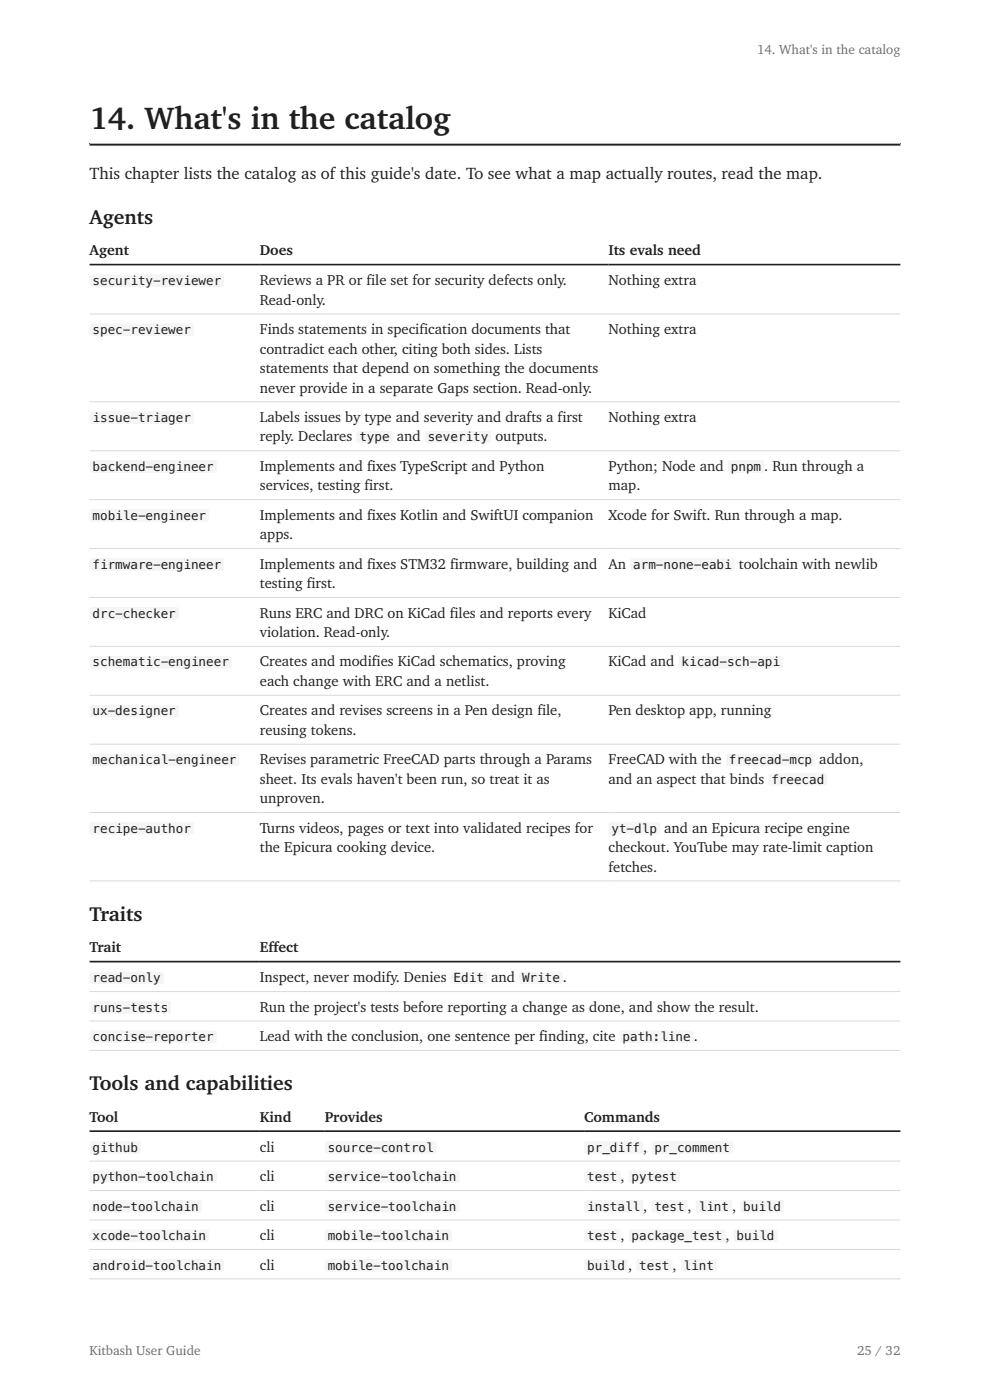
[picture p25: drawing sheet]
<svg xmlns="http://www.w3.org/2000/svg" width="210mm" height="297mm" viewBox="0 0 210 297" stroke-linecap="round" stroke-linejoin="round" font-family="sans-serif">
<defs><g id="words">
<text font-size="6.7" fill="#1d2126" x="19" y="27.3">14. What's in the catalog</text>
<g font-size="4.3" fill="#1d2126">
<text x="19" y="47.5">Agents</text>
<text x="19" y="195.4">Traits</text>
<text x="19" y="231.3">Tools and capabilities</text>
</g>
<text font-size="3.5" fill="#1d2126" x="19" y="37.9">This chapter lists the catalog as of this guide's date. To see what a map actually routes, read the map.</text>
<g font-size="3.1" fill="#1d2126">
<text x="19" y="54.2">Agent</text>
<text x="55.1" y="54.2">Does</text>
<text x="129.1" y="54.2">Its evals need</text>
<text x="55.1" y="60.5">Reviews a PR or file set for security defects only.</text>
<text x="55.1" y="64.6">Read-only.</text>
<text x="129.1" y="60.5">Nothing extra</text>
<text x="55.1" y="70.9">Finds statements in specification documents that</text>
<text x="129.1" y="70.9">Nothing extra</text>
<text x="55.1" y="75">contradict each other, citing both sides. Lists</text>
<text x="55.1" y="79.1">statements that depend on something the documents</text>
<text x="55.1" y="83.3">never provide in a separate Gaps section. Read-only.</text>
<text x="55.1" y="89.5">Labels issues by type and severity and drafts a first</text>
<text x="129.1" y="89.5">Nothing extra</text>
<text x="55.1" y="93.6">reply. Declares</text>
<text x="84.1" y="93.6">and</text>
<text x="105.1" y="93.6">outputs.</text>
<text x="55.1" y="99.9">Implements and fixes TypeScript and Python</text>
<text x="129.1" y="99.9">Python; Node and</text>
<text x="162.1" y="99.9">. Run through a</text>
<text x="55.1" y="104">services, testing first.</text>
<text x="129.1" y="104">map.</text>
<text x="55.1" y="110.3">Implements and fixes Kotlin and SwiftUI companion</text>
<text x="129.1" y="110.3">Xcode for Swift. Run through a map.</text>
<text x="55.1" y="114.4">apps.</text>
<text x="55.1" y="120.6">Implements and fixes STM32 firmware, building and</text>
<text x="55.1" y="124.8">testing first.</text>
<text x="129.1" y="120.6">An</text>
<text x="156.7" y="120.6">toolchain with newlib</text>
<text x="55.1" y="131">Runs ERC and DRC on KiCad files and reports every</text>
<text x="129.1" y="131">KiCad</text>
<text x="55.1" y="135.1">violation. Read-only.</text>
<text x="55.1" y="141.4">Creates and modifies KiCad schematics, proving</text>
<text x="129.1" y="141.4">KiCad and</text>
<text x="55.1" y="145.5">each change with ERC and a netlist.</text>
<text x="55.1" y="151.8">Creates and revises screens in a Pen design file,</text>
<text x="55.1" y="155.9">reusing tokens.</text>
<text x="129.1" y="151.8">Pen desktop app, running</text>
<text x="55.1" y="162.1">Revises parametric FreeCAD parts through a Params</text>
<text x="55.1" y="166.3">sheet. Its evals haven't been run, so treat it as</text>
<text x="129.1" y="162.1">FreeCAD with the</text>
<text x="129.1" y="166.3">and an aspect that binds</text>
<text x="173.8" y="162.1">addon,</text>
<text x="55.1" y="170.4">unproven.</text>
<text x="55.1" y="176.6">Turns videos, pages or text into validated recipes for</text>
<text x="140.9" y="176.6">and an Epicura recipe engine</text>
<text x="55.1" y="180.8">the Epicura cooking device.</text>
<text x="129.1" y="180.8">checkout. YouTube may rate-limit caption</text>
<text x="129.1" y="184.9">fetches.</text>
<text x="19" y="202">Trait</text>
<text x="55.1" y="202">Effect</text>
<text x="55.1" y="208.4">Inspect, never modify. Denies</text>
<text x="104.2" y="208.4">and</text>
<text x="119.4" y="208.4">.</text>
<text x="55.1" y="214.6">Run the project's tests before reporting a change as done, and show the result.</text>
<text x="55.1" y="220.9">Lead with the conclusion, one sentence per finding, cite</text>
<text x="147.2" y="220.9">.</text>
<text x="19" y="238">Tool</text>
<text x="55.1" y="238">Kind</text>
<text x="68.9" y="238">Provides</text>
<text x="123.9" y="238">Commands</text>
<text x="55.1" y="244.3">cli</text>
<text x="136.4" y="244.3">,</text>
<text x="55.1" y="250.6">cli</text>
<text x="131.6" y="250.6">,</text>
<text x="55.1" y="256.8">cli</text>
<text x="136.4" y="256.8">,</text>
<text x="145.9" y="256.8">,</text>
<text x="155.3" y="256.8">,</text>
<text x="55.1" y="263.1">cli</text>
<text x="131.6" y="263.1">,</text>
<text x="153.9" y="263.1">,</text>
<text x="55.1" y="269.3">cli</text>
<text x="133.2" y="269.3">,</text>
<text x="142.6" y="269.3">,</text>
</g>
<g font-size="2.8" fill="#6a7078">
<text x="160.6" y="11.5">14. What's in the catalog</text>
<text x="19" y="287.5">Kitbash User Guide</text>
<text x="181.8" y="287.5">25 / 32</text>
</g>
<g font-size="2.7" fill="#1d2126">
<text x="19.6" y="60.5">security-reviewer</text>
<text x="19.6" y="70.9">spec-reviewer</text>
<text x="19.6" y="89.5">issue-triager</text>
<text x="76.2" y="93.6">type</text>
<text x="90.7" y="93.6">severity</text>
<text x="19.6" y="99.9">backend-engineer</text>
<text x="155" y="99.9">pnpm</text>
<text x="19.6" y="110.3">mobile-engineer</text>
<text x="19.6" y="120.6">firmware-engineer</text>
<text x="134.3" y="120.6">arm-none-eabi</text>
<text x="19.6" y="131">drc-checker</text>
<text x="19.6" y="141.4">schematic-engineer</text>
<text x="144.6" y="141.4">kicad-sch-api</text>
<text x="19.6" y="151.8">ux-designer</text>
<text x="19.6" y="162.1">mechanical-engineer</text>
<text x="154.6" y="162.1">freecad-mcp</text>
<text x="163.6" y="166.3">freecad</text>
<text x="19.6" y="176.6">recipe-author</text>
<text x="129.7" y="176.6">yt-dlp</text>
<text x="19.6" y="208.4">read-only</text>
<text x="96.2" y="208.4">Edit</text>
<text x="110.7" y="208.4">Write</text>
<text x="19.6" y="214.6">runs-tests</text>
<text x="19.6" y="220.9">concise-reporter</text>
<text x="132.1" y="220.9">path:line</text>
<text x="19.6" y="244.3">github</text>
<text x="69.5" y="244.3">source-control</text>
<text x="124.6" y="244.3">pr_diff</text>
<text x="138.8" y="244.3">pr_comment</text>
<text x="19.6" y="250.6">python-toolchain</text>
<text x="69.5" y="250.6">service-toolchain</text>
<text x="124.6" y="250.6">test</text>
<text x="134" y="250.6">pytest</text>
<text x="19.6" y="256.8">node-toolchain</text>
<text x="69.5" y="256.8">service-toolchain</text>
<text x="124.6" y="256.8">install</text>
<text x="138.8" y="256.8">test</text>
<text x="148.2" y="256.8">lint</text>
<text x="157.6" y="256.8">build</text>
<text x="19.6" y="263.1">xcode-toolchain</text>
<text x="69.5" y="263.1">mobile-toolchain</text>
<text x="124.6" y="263.1">test</text>
<text x="134" y="263.1">package_test</text>
<text x="156.3" y="263.1">build</text>
<text x="19.6" y="269.3">android-toolchain</text>
<text x="69.5" y="269.3">mobile-toolchain</text>
<text x="124.6" y="269.3">build</text>
<text x="135.6" y="269.3">test</text>
<text x="145" y="269.3">lint</text>
</g>
</g></defs>
<path d="M19 30.4l172 .1zM19 30.4h172v.5h-172z" fill-rule="evenodd" fill="#1d2126"/>
<g fill="none" stroke="#d6d9dd" stroke-width=".21">
<path d="M19 66.6h172M19 85.2h172M19 95.6h172M19 106h172M19 116.4h172M19 126.7h172M19 137.1h172M19 147.5h172M19 157.9h172M19 172.4h172M19 186.9h172M19 210.4h172"/>
<path d="M19 216.6h172M19 222.8h172M19 246.3h172M19 252.6h172M19 258.8h172M19 265.1h172M19 271.3h172"/>
</g>
<path d="M19 56.1h172M19 204h172M19 240h172" fill="none" stroke="#1d2126" stroke-width=".35"/>
<g fill="#f4f5f6">
<path d="M19 58.3h28.6v2.6h-28.6z"/>
<path d="M19 68.6h22.2v2.7h-22.2z"/>
<path d="M19 87.3h22.2v2.6h-22.2z"/>
<path d="M75.6 91.4h7.7v2.7h-7.7z"/>
<path d="M90.1 91.4h14.1v2.7h-14.1z"/>
<path d="M19 97.6h27v2.7h-27z"/>
<path d="M154.4 97.6h7.7v2.7h-7.7z"/>
<path d="M19 108h25.4v2.7h-25.4z"/>
<path d="M19 118.4h28.6v2.7h-28.6z"/>
<path d="M133.7 118.4h22.2v2.7h-22.2z"/>
<path d="M19 128.8h18.9v2.6h-18.9z"/>
<path d="M19 139.1h30.2v2.7h-30.2z"/>
<path d="M143.9 139.1h22.2v2.7h-22.2z"/>
<path d="M19 149.5h18.9v2.7h-18.9z"/>
<path d="M19 159.9h31.8v2.7h-31.8z"/>
<path d="M154 159.9h18.9v2.7h-18.9z"/>
<path d="M163 164h12.5v2.7h-12.5z"/>
<path d="M19 174.4h22.2v2.7h-22.2z"/>
<path d="M129.1 174.4h10.9v2.7h-10.9z"/>
<path d="M19 206.1h15.7v2.7h-15.7z"/>
<path d="M95.6 206.1h7.7v2.7h-7.7z"/>
<path d="M110.1 206.1h9.3v2.7h-9.3z"/>
<path d="M19 212.4h17.3v2.6h-17.3z"/>
<path d="M19 218.6h27v2.7h-27z"/>
<path d="M131.4 218.6h15.8v2.7h-15.8z"/>
<path d="M19 242.1h10.9v2.7h-10.9z"/>
<path d="M68.9 242.1h23.7v2.7h-23.7z"/>
<path d="M123.9 242.1h12.5v2.7h-12.5z"/>
<path d="M138.2 242.1h17.3v2.7h-17.3z"/>
<path d="M19 248.3h27v2.7h-27z"/>
<path d="M68.9 248.3h28.6v2.7h-28.6z"/>
<path d="M123.9 248.3h7.7v2.7h-7.7z"/>
<path d="M133.3 248.3h11v2.7h-11z"/>
<path d="M19 254.6h23.8v2.6h-23.8z"/>
<path d="M68.9 254.6h28.6v2.6h-28.6z"/>
<path d="M123.9 254.6h12.5v2.6h-12.5z"/>
<path d="M138.2 254.6h7.7v2.6h-7.7z"/>
<path d="M147.6 254.6h7.7v2.6h-7.7z"/>
<path d="M157 254.6h9.3v2.6h-9.3z"/>
<path d="M19 260.8h25.4v2.7h-25.4z"/>
<path d="M68.9 260.8h27v2.7h-27z"/>
<path d="M123.9 260.8h7.7v2.7h-7.7z"/>
<path d="M133.3 260.8h20.6v2.7h-20.6z"/>
<path d="M155.6 260.8h9.3v2.7h-9.3z"/>
<path d="M19 267.1h28.6v2.6h-28.6z"/>
<path d="M68.9 267.1h27v2.6h-27z"/>
<path d="M123.9 267.1h9.3v2.6h-9.3z"/>
<path d="M135 267.1h7.6v2.6h-7.6z"/>
<path d="M144.4 267.1h7.7v2.6h-7.7z"/>
</g>
<use href="#words"/>
</svg>
